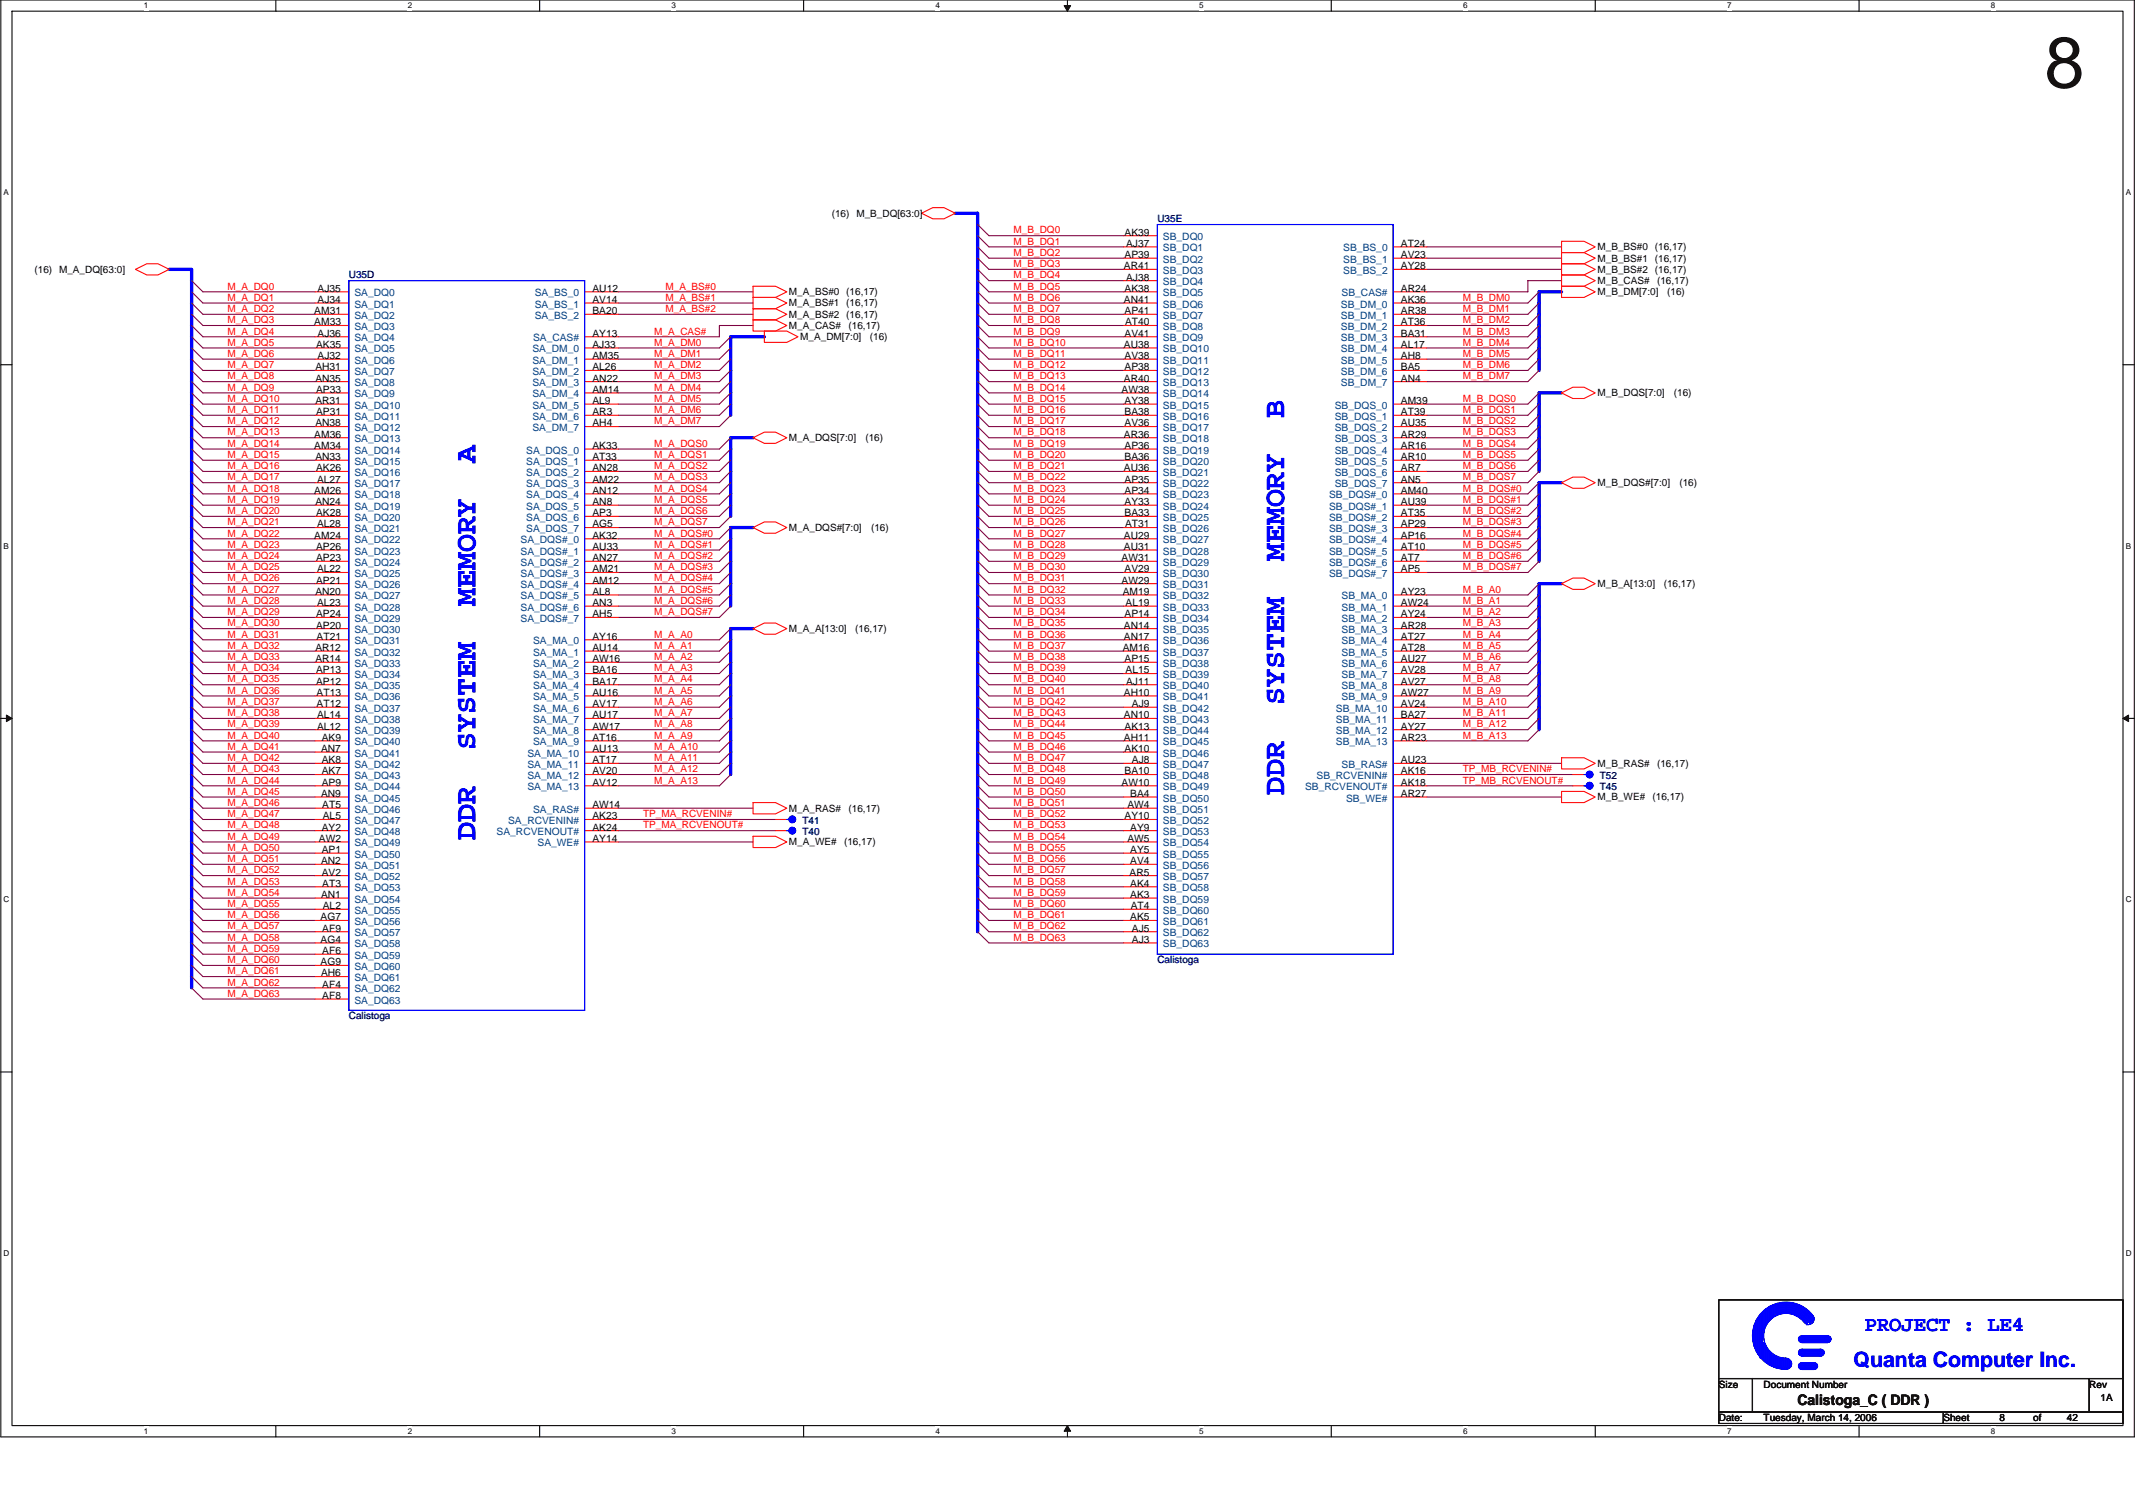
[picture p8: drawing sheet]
<svg xmlns="http://www.w3.org/2000/svg" width="420mm" height="297mm" viewBox="0 0 420 297" stroke-linecap="round" stroke-linejoin="round" font-family="sans-serif">
<defs><g id="words">
<text font-size="14.1" x="402.3" y="17.2">8</text>
<g font-size="5.9" fill="#00f">
<text x="252.7" y="82.2" transform="rotate(-90 252.7 82.2)">B</text>
<text x="93.6" y="91.1" transform="rotate(-90 93.6 91.1)">A</text>
<text x="252.7" y="110.5" transform="rotate(-90 252.7 110.5)">MEMORY</text>
<text x="93.6" y="119.3" transform="rotate(-90 93.6 119.3)">MEMORY</text>
<text x="252.7" y="138.8" transform="rotate(-90 252.7 138.8)">SYSTEM</text>
<text x="93.6" y="147.6" transform="rotate(-90 93.6 147.6)">SYSTEM</text>
<text x="252.7" y="156.4" transform="rotate(-90 252.7 156.4)">DDR</text>
<text x="93.6" y="165.3" transform="rotate(-90 93.6 165.3)">DDR</text>
</g>
<g font-size="4.2" fill="#00f">
<text x="367" y="262">PROJECT : LE4</text>
<text x="364.8" y="269.1">Quanta Computer Inc.</text>
</g>
<text font-size="2.9" x="353.7" y="276.6">Calistoga_C ( DDR )</text>
<g font-size="2">
<text x="163.7" y="42.7">(16) M_B_DQ[63:0]</text>
<text x="221.3" y="46.4">AK39</text>
<text x="6.8" y="53.7">(16) M_A_DQ[63:0]</text>
<text x="221.2" y="53">AR41</text>
<text x="221.3" y="50.8">AP39</text>
<text x="221.6" y="48.6">AJ37</text>
<text x="275.7" y="48.6">AT24</text>
<text x="275.7" y="50.8">AV23</text>
<text x="275.7" y="53">AY28</text>
<text x="314.4" y="49.3">M_B_BS#0 (16,17)</text>
<text x="314.4" y="51.5">M_B_BS#1 (16,17)</text>
<text x="314.4" y="53.7">M_B_BS#2 (16,17)</text>
<text x="62.5" y="57.4">AJ35</text>
<text x="62.5" y="59.6">AJ34</text>
<text x="116.6" y="57.4">AU12</text>
<text x="116.6" y="59.6">AV14</text>
<text x="155.3" y="58.1">M_A_BS#0 (16,17)</text>
<text x="221.2" y="59.6">AN41</text>
<text x="221.3" y="57.4">AK38</text>
<text x="221.6" y="55.2">AJ38</text>
<text x="275.7" y="59.6">AK36</text>
<text x="275.7" y="57.4">AR24</text>
<text x="314.4" y="55.9">M_B_CAS#</text>
<text x="314.4" y="58.1">M_B_DM[7:0]</text>
<text x="326.1" y="55.9">(16,17)</text>
<text x="328.1" y="58.1">(16)</text>
<text x="61.9" y="61.8">AM31</text>
<text x="61.9" y="64.1">AM33</text>
<text x="116.6" y="61.8">BA20</text>
<text x="155.3" y="60.3">M_A_BS#1 (16,17)</text>
<text x="155.3" y="62.5">M_A_BS#2 (16,17)</text>
<text x="155.3" y="64.7">M_A_CAS#</text>
<text x="167" y="64.7">(16,17)</text>
<text x="221.3" y="61.8">AP41</text>
<text x="221.4" y="64.1">AT40</text>
<text x="275.7" y="61.8">AR38</text>
<text x="275.7" y="64.1">AT36</text>
<text x="62.2" y="68.5">AK35</text>
<text x="62.5" y="66.3">AJ36</text>
<text x="62.5" y="70.7">AJ32</text>
<text x="116.6" y="68.5">AJ33</text>
<text x="116.6" y="70.7">AM35</text>
<text x="116.6" y="66.3">AY13</text>
<text x="157.5" y="67">M_A_DM[7:0]</text>
<text x="171.2" y="67">(16)</text>
<text x="221.2" y="68.5">AU38</text>
<text x="221.3" y="66.3">AV41</text>
<text x="221.3" y="70.7">AV38</text>
<text x="275.7" y="66.3">BA31</text>
<text x="275.7" y="68.5">AL17</text>
<text x="275.7" y="70.7">AH8</text>
<text x="62.1" y="72.9">AH31</text>
<text x="62.1" y="75.1">AN35</text>
<text x="62.2" y="77.3">AP33</text>
<text x="116.6" y="72.9">AL26</text>
<text x="116.6" y="75.1">AN22</text>
<text x="116.6" y="77.3">AM14</text>
<text x="220.7" y="77.3">AW38</text>
<text x="221.2" y="75.1">AR40</text>
<text x="221.3" y="72.9">AP38</text>
<text x="275.7" y="72.9">BA5</text>
<text x="275.7" y="75.1">AN4</text>
<text x="314.4" y="78">M_B_DQS[7:0]</text>
<text x="329.4" y="78">(16)</text>
<text x="62.1" y="79.5">AR31</text>
<text x="62.1" y="83.9">AN38</text>
<text x="62.2" y="81.7">AP31</text>
<text x="116.6" y="79.5">AL9</text>
<text x="116.6" y="81.7">AR3</text>
<text x="116.6" y="83.9">AH4</text>
<text x="221.3" y="79.5">AY38</text>
<text x="221.3" y="81.7">BA38</text>
<text x="221.3" y="83.9">AV36</text>
<text x="275.7" y="79.5">AM39</text>
<text x="275.7" y="81.7">AT39</text>
<text x="275.7" y="83.9">AU35</text>
<text x="61.9" y="86.1">AM36</text>
<text x="61.9" y="88.4">AM34</text>
<text x="116.6" y="88.4">AK33</text>
<text x="155.3" y="86.8">M_A_DQS[7:0]</text>
<text x="170.3" y="86.8">(16)</text>
<text x="221.2" y="86.1">AR36</text>
<text x="221.3" y="88.4">AP36</text>
<text x="275.7" y="86.1">AR29</text>
<text x="275.7" y="88.4">AR16</text>
<text x="62.1" y="90.6">AN33</text>
<text x="62.2" y="92.8">AK26</text>
<text x="62.4" y="95">AL27</text>
<text x="116.6" y="90.6">AT33</text>
<text x="116.6" y="92.8">AN28</text>
<text x="116.6" y="95">AM22</text>
<text x="221.2" y="92.8">AU36</text>
<text x="221.3" y="90.6">BA36</text>
<text x="221.3" y="95">AP35</text>
<text x="275.7" y="90.6">AR10</text>
<text x="275.7" y="92.8">AR7</text>
<text x="275.7" y="95">AN5</text>
<text x="314.4" y="95.7">M_B_DQS#[7:0]</text>
<text x="330.5" y="95.7">(16)</text>
<text x="61.9" y="97.2">AM26</text>
<text x="62.1" y="99.4">AN24</text>
<text x="62.2" y="101.6">AK28</text>
<text x="116.6" y="97.2">AN12</text>
<text x="116.6" y="99.4">AN8</text>
<text x="116.6" y="101.6">AP3</text>
<text x="221.3" y="97.2">AP34</text>
<text x="221.3" y="99.4">AY33</text>
<text x="221.3" y="101.6">BA33</text>
<text x="275.7" y="97.2">AM40</text>
<text x="275.7" y="99.4">AU39</text>
<text x="275.7" y="101.6">AT35</text>
<text x="61.9" y="106">AM24</text>
<text x="62.4" y="103.8">AL28</text>
<text x="116.6" y="106">AK32</text>
<text x="116.6" y="103.8">AG5</text>
<text x="155.3" y="104.5">M_A_DQS#[7:0]</text>
<text x="171.4" y="104.5">(16)</text>
<text x="221.2" y="106">AU29</text>
<text x="221.4" y="103.8">AT31</text>
<text x="275.7" y="103.8">AP29</text>
<text x="275.7" y="106">AP16</text>
<text x="62.2" y="108.2">AP26</text>
<text x="62.2" y="110.5">AP23</text>
<text x="62.4" y="112.7">AL22</text>
<text x="116.6" y="108.2">AU33</text>
<text x="116.6" y="110.5">AN27</text>
<text x="116.6" y="112.7">AM21</text>
<text x="220.7" y="110.5">AW31</text>
<text x="221.2" y="108.2">AU31</text>
<text x="221.3" y="112.7">AV29</text>
<text x="275.7" y="108.2">AT10</text>
<text x="275.7" y="110.5">AT7</text>
<text x="275.7" y="112.7">AP5</text>
<text x="62.1" y="117.1">AN20</text>
<text x="62.2" y="114.9">AP21</text>
<text x="62.4" y="119.3">AL23</text>
<text x="116.6" y="114.9">AM12</text>
<text x="116.6" y="117.1">AL8</text>
<text x="116.6" y="119.3">AN3</text>
<text x="220.7" y="114.9">AW29</text>
<text x="221" y="117.1">AM19</text>
<text x="221.5" y="119.3">AL19</text>
<text x="275.7" y="117.1">AY23</text>
<text x="275.7" y="119.3">AW24</text>
<text x="314.4" y="115.6">M_B_A[13:0]</text>
<text x="327.4" y="115.6">(16,17)</text>
<text x="62.2" y="121.5">AP24</text>
<text x="62.2" y="123.7">AP20</text>
<text x="62.3" y="125.9">AT21</text>
<text x="116.6" y="121.5">AH5</text>
<text x="116.6" y="125.9">AY16</text>
<text x="155.3" y="124.4">M_A_A[13:0]</text>
<text x="168.3" y="124.4">(16,17)</text>
<text x="221.2" y="123.7">AN14</text>
<text x="221.2" y="125.9">AN17</text>
<text x="221.3" y="121.5">AP14</text>
<text x="275.7" y="121.5">AY24</text>
<text x="275.7" y="123.7">AR28</text>
<text x="275.7" y="125.9">AT27</text>
<text x="62.1" y="128.1">AR12</text>
<text x="62.1" y="130.3">AR14</text>
<text x="116.6" y="128.1">AU14</text>
<text x="116.6" y="130.3">AW16</text>
<text x="221" y="128.1">AM16</text>
<text x="221.3" y="130.3">AP15</text>
<text x="275.7" y="128.1">AT28</text>
<text x="275.7" y="130.3">AU27</text>
<text x="62.2" y="132.6">AP13</text>
<text x="62.2" y="134.8">AP12</text>
<text x="62.3" y="137">AT13</text>
<text x="116.6" y="132.6">BA16</text>
<text x="116.6" y="134.8">BA17</text>
<text x="116.6" y="137">AU16</text>
<text x="221.2" y="137">AH10</text>
<text x="221.5" y="132.6">AL15</text>
<text x="221.6" y="134.8">AJ11</text>
<text x="275.7" y="132.6">AV28</text>
<text x="275.7" y="134.8">AV27</text>
<text x="275.7" y="137">AW27</text>
<text x="62.3" y="139.2">AT12</text>
<text x="62.4" y="141.4">AL14</text>
<text x="62.4" y="143.6">AL12</text>
<text x="116.6" y="139.2">AV17</text>
<text x="116.6" y="141.4">AU17</text>
<text x="116.6" y="143.6">AW17</text>
<text x="221.2" y="141.4">AN10</text>
<text x="221.3" y="143.6">AK13</text>
<text x="222.7" y="139.2">AJ9</text>
<text x="275.7" y="139.2">AV24</text>
<text x="275.7" y="141.4">BA27</text>
<text x="275.7" y="143.6">AY27</text>
<text x="63.2" y="148">AN7</text>
<text x="63.3" y="145.8">AK9</text>
<text x="116.6" y="148">AU13</text>
<text x="116.6" y="145.8">AT16</text>
<text x="221.2" y="145.8">AH11</text>
<text x="221.3" y="148">AK10</text>
<text x="275.7" y="145.8">AR23</text>
<text x="63.3" y="150.2">AK8</text>
<text x="63.3" y="152.4">AK7</text>
<text x="63.3" y="154.7">AP9</text>
<text x="116.6" y="150.2">AT17</text>
<text x="116.6" y="152.4">AV20</text>
<text x="116.6" y="154.7">AV12</text>
<text x="220.7" y="154.7">AW10</text>
<text x="221.3" y="152.4">BA10</text>
<text x="222.7" y="150.2">AJ8</text>
<text x="275.7" y="150.2">AU23</text>
<text x="275.7" y="152.4">AK16</text>
<text x="275.7" y="154.7">AK18</text>
<text x="314.4" y="150.9">M_B_RAS#</text>
<text x="326.1" y="150.9">(16,17)</text>
<text x="63.2" y="156.9">AN9</text>
<text x="63.4" y="159.1">AT5</text>
<text x="63.5" y="161.3">AL5</text>
<text x="116.6" y="161.3">AK23</text>
<text x="116.6" y="159.1">AW14</text>
<text x="155.3" y="159.8">M_A_RAS#</text>
<text x="167" y="159.8">(16,17)</text>
<text x="221.3" y="161.3">AY10</text>
<text x="221.9" y="159.1">AW4</text>
<text x="222.4" y="156.9">BA4</text>
<text x="275.7" y="156.9">AR27</text>
<text x="314.4" y="157.6">M_B_WE#</text>
<text x="325.2" y="157.6">(16,17)</text>
<text x="62.7" y="165.7">AW2</text>
<text x="63.3" y="163.5">AY2</text>
<text x="63.3" y="167.9">AP1</text>
<text x="116.6" y="165.7">AY14</text>
<text x="116.6" y="163.5">AK24</text>
<text x="155.3" y="166.4">M_A_WE#</text>
<text x="166.1" y="166.4">(16,17)</text>
<text x="221.9" y="165.7">AW5</text>
<text x="222.4" y="163.5">AY9</text>
<text x="222.4" y="167.9">AY5</text>
<text x="63.2" y="170.1">AN2</text>
<text x="63.3" y="172.3">AV2</text>
<text x="222.3" y="172.3">AR5</text>
<text x="222.4" y="170.1">AV4</text>
<text x="63.2" y="176.8">AN1</text>
<text x="63.4" y="174.5">AT3</text>
<text x="63.5" y="179">AL2</text>
<text x="222.4" y="174.5">AK4</text>
<text x="222.4" y="176.8">AK3</text>
<text x="222.5" y="179">AT4</text>
<text x="63.1" y="181.2">AG7</text>
<text x="63.1" y="185.6">AG4</text>
<text x="63.4" y="183.4">AF9</text>
<text x="222.4" y="181.2">AK5</text>
<text x="222.7" y="183.4">AJ5</text>
<text x="222.7" y="185.6">AJ3</text>
<text x="63.1" y="190">AG9</text>
<text x="63.4" y="187.8">AF6</text>
<text x="63.2" y="192.2">AH6</text>
<text x="63.4" y="194.4">AF4</text>
<text x="63.4" y="196.6">AF8</text>
<text x="338.3" y="273.1">Size</text>
<text x="347.1" y="273.1">Document Number</text>
<text x="411.2" y="273.1">Rev</text>
<text x="413.4" y="275.8">1A</text>
<text x="338.3" y="279.8">Date:</text>
<text x="347.1" y="279.8">Tuesday, March 14, 2006</text>
<text x="382.4" y="279.8">Sheet</text>
<text x="393.5" y="279.8">8</text>
<text x="400.1" y="279.8">of</text>
<text x="406.7" y="279.8">42</text>
</g>
<g font-size="2" fill="#f00">
<text x="199.5" y="46">M_B_DQ0</text>
<text x="199.5" y="48.2">M_B_DQ1</text>
<text x="199.5" y="50.4">M_B_DQ2</text>
<text x="199.5" y="52.6">M_B_DQ3</text>
<text x="44.8" y="59.2">M_A_DQ1</text>
<text x="44.8" y="57">M_A_DQ0</text>
<text x="131" y="57">M_A_BS#0</text>
<text x="131" y="59.2">M_A_BS#1</text>
<text x="199.5" y="54.8">M_B_DQ4</text>
<text x="199.5" y="57">M_B_DQ5</text>
<text x="199.5" y="59.2">M_B_DQ6</text>
<text x="287.9" y="59.2">M_B_DM0</text>
<text x="44.8" y="61.4">M_A_DQ2</text>
<text x="44.8" y="63.6">M_A_DQ3</text>
<text x="44.8" y="65.8">M_A_DQ4</text>
<text x="128.8" y="65.8">M_A_CAS#</text>
<text x="131" y="61.4">M_A_BS#2</text>
<text x="199.5" y="61.4">M_B_DQ7</text>
<text x="199.5" y="63.6">M_B_DQ8</text>
<text x="199.5" y="65.8">M_B_DQ9</text>
<text x="287.9" y="61.4">M_B_DM1</text>
<text x="287.9" y="63.6">M_B_DM2</text>
<text x="287.9" y="65.8">M_B_DM3</text>
<text x="44.8" y="68.1">M_A_DQ5</text>
<text x="44.8" y="70.3">M_A_DQ6</text>
<text x="128.8" y="68.1">M_A_DM0</text>
<text x="128.8" y="70.3">M_A_DM1</text>
<text x="199.5" y="68.1">M_B_DQ10</text>
<text x="199.5" y="70.3">M_B_DQ11</text>
<text x="287.9" y="68.1">M_B_DM4</text>
<text x="287.9" y="70.3">M_B_DM5</text>
<text x="44.8" y="72.5">M_A_DQ7</text>
<text x="44.8" y="74.7">M_A_DQ8</text>
<text x="44.8" y="76.9">M_A_DQ9</text>
<text x="128.8" y="72.5">M_A_DM2</text>
<text x="128.8" y="74.7">M_A_DM3</text>
<text x="128.8" y="76.9">M_A_DM4</text>
<text x="199.5" y="72.5">M_B_DQ12</text>
<text x="199.5" y="74.7">M_B_DQ13</text>
<text x="199.5" y="76.9">M_B_DQ14</text>
<text x="287.9" y="72.5">M_B_DM6</text>
<text x="287.9" y="74.7">M_B_DM7</text>
<text x="44.8" y="79.1">M_A_DQ10</text>
<text x="44.8" y="81.3">M_A_DQ11</text>
<text x="44.8" y="83.5">M_A_DQ12</text>
<text x="128.8" y="79.1">M_A_DM5</text>
<text x="128.8" y="81.3">M_A_DM6</text>
<text x="128.8" y="83.5">M_A_DM7</text>
<text x="199.5" y="79.1">M_B_DQ15</text>
<text x="199.5" y="81.3">M_B_DQ16</text>
<text x="199.5" y="83.5">M_B_DQ17</text>
<text x="287.9" y="81.3">M_B_DQS1</text>
<text x="287.9" y="83.5">M_B_DQS2</text>
<text x="287.9" y="79.1">M_B_DQS0</text>
<text x="44.8" y="85.7">M_A_DQ13</text>
<text x="44.8" y="87.9">M_A_DQ14</text>
<text x="128.8" y="87.9">M_A_DQS0</text>
<text x="199.5" y="85.7">M_B_DQ18</text>
<text x="199.5" y="87.9">M_B_DQ19</text>
<text x="287.9" y="85.7">M_B_DQS3</text>
<text x="287.9" y="87.9">M_B_DQS4</text>
<text x="44.8" y="90.1">M_A_DQ15</text>
<text x="44.8" y="92.4">M_A_DQ16</text>
<text x="44.8" y="94.6">M_A_DQ17</text>
<text x="128.8" y="92.4">M_A_DQS2</text>
<text x="128.8" y="90.1">M_A_DQS1</text>
<text x="128.8" y="94.6">M_A_DQS3</text>
<text x="199.5" y="90.1">M_B_DQ20</text>
<text x="199.5" y="92.4">M_B_DQ21</text>
<text x="199.5" y="94.6">M_B_DQ22</text>
<text x="287.9" y="90.1">M_B_DQS5</text>
<text x="287.9" y="92.4">M_B_DQS6</text>
<text x="287.9" y="94.6">M_B_DQS7</text>
<text x="44.8" y="96.8">M_A_DQ18</text>
<text x="44.8" y="99">M_A_DQ19</text>
<text x="44.8" y="101.2">M_A_DQ20</text>
<text x="128.8" y="96.8">M_A_DQS4</text>
<text x="128.8" y="99">M_A_DQS5</text>
<text x="128.8" y="101.2">M_A_DQS6</text>
<text x="199.5" y="96.8">M_B_DQ23</text>
<text x="199.5" y="99">M_B_DQ24</text>
<text x="199.5" y="101.2">M_B_DQ25</text>
<text x="287.9" y="101.2">M_B_DQS#2</text>
<text x="287.9" y="99">M_B_DQS#1</text>
<text x="287.9" y="96.8">M_B_DQS#0</text>
<text x="44.8" y="103.4">M_A_DQ21</text>
<text x="44.8" y="105.6">M_A_DQ22</text>
<text x="44.8" y="107.8">M_A_DQ23</text>
<text x="128.8" y="103.4">M_A_DQS7</text>
<text x="128.8" y="105.6">M_A_DQS#0</text>
<text x="128.8" y="107.8">M_A_DQS#1</text>
<text x="199.5" y="103.4">M_B_DQ26</text>
<text x="199.5" y="105.6">M_B_DQ27</text>
<text x="199.5" y="107.8">M_B_DQ28</text>
<text x="287.9" y="103.4">M_B_DQS#3</text>
<text x="287.9" y="105.6">M_B_DQS#4</text>
<text x="287.9" y="107.8">M_B_DQS#5</text>
<text x="44.8" y="110">M_A_DQ24</text>
<text x="44.8" y="112.2">M_A_DQ25</text>
<text x="128.8" y="112.2">M_A_DQS#3</text>
<text x="128.8" y="110">M_A_DQS#2</text>
<text x="199.5" y="110">M_B_DQ29</text>
<text x="199.5" y="112.2">M_B_DQ30</text>
<text x="287.9" y="110">M_B_DQS#6</text>
<text x="287.9" y="112.2">M_B_DQS#7</text>
<text x="44.8" y="114.4">M_A_DQ26</text>
<text x="44.8" y="116.7">M_A_DQ27</text>
<text x="44.8" y="118.9">M_A_DQ28</text>
<text x="128.8" y="116.7">M_A_DQS#5</text>
<text x="128.8" y="114.4">M_A_DQS#4</text>
<text x="128.8" y="118.9">M_A_DQS#6</text>
<text x="199.5" y="114.4">M_B_DQ31</text>
<text x="199.5" y="116.7">M_B_DQ32</text>
<text x="199.5" y="118.9">M_B_DQ33</text>
<text x="287.9" y="116.7">M_B_A0</text>
<text x="287.9" y="118.9">M_B_A1</text>
<text x="44.8" y="121.1">M_A_DQ29</text>
<text x="44.8" y="123.3">M_A_DQ30</text>
<text x="44.8" y="125.5">M_A_DQ31</text>
<text x="128.8" y="121.1">M_A_DQS#7</text>
<text x="128.8" y="125.5">M_A_A0</text>
<text x="199.5" y="121.1">M_B_DQ34</text>
<text x="199.5" y="123.3">M_B_DQ35</text>
<text x="199.5" y="125.5">M_B_DQ36</text>
<text x="287.9" y="121.1">M_B_A2</text>
<text x="287.9" y="123.3">M_B_A3</text>
<text x="287.9" y="125.5">M_B_A4</text>
<text x="44.8" y="127.7">M_A_DQ32</text>
<text x="44.8" y="129.9">M_A_DQ33</text>
<text x="128.8" y="127.7">M_A_A1</text>
<text x="128.8" y="129.9">M_A_A2</text>
<text x="199.5" y="129.9">M_B_DQ38</text>
<text x="199.5" y="127.7">M_B_DQ37</text>
<text x="287.9" y="127.7">M_B_A5</text>
<text x="287.9" y="129.9">M_B_A6</text>
<text x="44.8" y="132.1">M_A_DQ34</text>
<text x="44.8" y="134.3">M_A_DQ35</text>
<text x="44.8" y="136.5">M_A_DQ36</text>
<text x="128.8" y="132.1">M_A_A3</text>
<text x="128.8" y="136.5">M_A_A5</text>
<text x="128.8" y="134.3">M_A_A4</text>
<text x="199.5" y="132.1">M_B_DQ39</text>
<text x="199.5" y="134.3">M_B_DQ40</text>
<text x="199.5" y="136.5">M_B_DQ41</text>
<text x="287.9" y="132.1">M_B_A7</text>
<text x="287.9" y="134.3">M_B_A8</text>
<text x="287.9" y="136.5">M_B_A9</text>
<text x="44.8" y="138.8">M_A_DQ37</text>
<text x="44.8" y="141">M_A_DQ38</text>
<text x="44.8" y="143.2">M_A_DQ39</text>
<text x="128.8" y="141">M_A_A7</text>
<text x="128.8" y="138.8">M_A_A6</text>
<text x="128.8" y="143.2">M_A_A8</text>
<text x="199.5" y="138.8">M_B_DQ42</text>
<text x="199.5" y="141">M_B_DQ43</text>
<text x="199.5" y="143.2">M_B_DQ44</text>
<text x="287.9" y="138.8">M_B_A10</text>
<text x="287.9" y="141">M_B_A11</text>
<text x="287.9" y="143.2">M_B_A12</text>
<text x="44.8" y="145.4">M_A_DQ40</text>
<text x="44.8" y="147.6">M_A_DQ41</text>
<text x="44.8" y="149.8">M_A_DQ42</text>
<text x="128.8" y="147.6">M_A_A10</text>
<text x="128.8" y="149.8">M_A_A11</text>
<text x="128.8" y="145.4">M_A_A9</text>
<text x="199.5" y="145.4">M_B_DQ45</text>
<text x="199.5" y="147.6">M_B_DQ46</text>
<text x="199.5" y="149.8">M_B_DQ47</text>
<text x="287.9" y="145.4">M_B_A13</text>
<text x="44.8" y="152">M_A_DQ43</text>
<text x="44.8" y="154.2">M_A_DQ44</text>
<text x="128.8" y="152">M_A_A12</text>
<text x="128.8" y="154.2">M_A_A13</text>
<text x="199.5" y="152">M_B_DQ48</text>
<text x="199.5" y="154.2">M_B_DQ49</text>
<text x="287.9" y="154.2">TP_MB_RCVENOUT#</text>
<text x="287.9" y="152">TP_MB_RCVENIN#</text>
<text x="44.8" y="156.4">M_A_DQ45</text>
<text x="44.8" y="158.6">M_A_DQ46</text>
<text x="44.8" y="160.9">M_A_DQ47</text>
<text x="126.5" y="160.9">TP_MA_RCVENIN#</text>
<text x="199.5" y="156.4">M_B_DQ50</text>
<text x="199.5" y="158.6">M_B_DQ51</text>
<text x="199.5" y="160.9">M_B_DQ52</text>
<text x="44.8" y="163.1">M_A_DQ48</text>
<text x="44.8" y="165.3">M_A_DQ49</text>
<text x="44.8" y="167.5">M_A_DQ50</text>
<text x="126.5" y="163.1">TP_MA_RCVENOUT#</text>
<text x="199.5" y="163.1">M_B_DQ53</text>
<text x="199.5" y="165.3">M_B_DQ54</text>
<text x="199.5" y="167.5">M_B_DQ55</text>
<text x="44.8" y="169.7">M_A_DQ51</text>
<text x="44.8" y="171.9">M_A_DQ52</text>
<text x="199.5" y="169.7">M_B_DQ56</text>
<text x="199.5" y="171.9">M_B_DQ57</text>
<text x="44.8" y="174.1">M_A_DQ53</text>
<text x="44.8" y="176.3">M_A_DQ54</text>
<text x="44.8" y="178.5">M_A_DQ55</text>
<text x="199.5" y="174.1">M_B_DQ58</text>
<text x="199.5" y="176.3">M_B_DQ59</text>
<text x="199.5" y="178.5">M_B_DQ60</text>
<text x="44.8" y="180.7">M_A_DQ56</text>
<text x="44.8" y="183">M_A_DQ57</text>
<text x="44.8" y="185.2">M_A_DQ58</text>
<text x="199.5" y="180.7">M_B_DQ61</text>
<text x="199.5" y="183">M_B_DQ62</text>
<text x="199.5" y="185.2">M_B_DQ63</text>
<text x="44.8" y="187.4">M_A_DQ59</text>
<text x="44.8" y="189.6">M_A_DQ60</text>
<text x="44.8" y="191.8">M_A_DQ61</text>
<text x="44.8" y="194">M_A_DQ62</text>
<text x="44.8" y="196.2">M_A_DQ63</text>
</g>
<g font-size="2" fill="#000080">
<text x="227.8" y="43.8">U35E</text>
<text x="68.7" y="54.8">U35D</text>
<text x="314.8" y="153.4">T52</text>
<text x="314.8" y="155.6">T45</text>
<text x="157.9" y="162.2">T41</text>
<text x="157.9" y="164.4">T40</text>
<text x="227.8" y="189.6">Calistoga</text>
<text x="68.7" y="200.7">Calistoga</text>
</g>
<g font-size="2" fill="#004080">
<text x="228.9" y="47.3">SB_DQ0</text>
<text x="228.9" y="49.5">SB_DQ1</text>
<text x="228.9" y="51.7">SB_DQ2</text>
<text x="228.9" y="53.9">SB_DQ3</text>
<text x="264.4" y="49.5">SB_BS_0</text>
<text x="264.4" y="51.7">SB_BS_1</text>
<text x="264.4" y="53.9">SB_BS_2</text>
<text x="69.8" y="58.3">SA_DQ0</text>
<text x="105.3" y="58.3">SA_BS_0</text>
<text x="228.9" y="56.1">SB_DQ4</text>
<text x="228.9" y="58.3">SB_DQ5</text>
<text x="264" y="58.3">SB_CAS#</text>
<text x="69.8" y="60.5">SA_DQ1</text>
<text x="69.8" y="62.8">SA_DQ2</text>
<text x="69.8" y="65">SA_DQ3</text>
<text x="105.3" y="60.5">SA_BS_1</text>
<text x="105.3" y="62.8">SA_BS_2</text>
<text x="228.9" y="60.5">SB_DQ6</text>
<text x="228.9" y="62.8">SB_DQ7</text>
<text x="228.9" y="65">SB_DQ8</text>
<text x="263.9" y="60.5">SB_DM_0</text>
<text x="263.9" y="62.8">SB_DM_1</text>
<text x="263.9" y="65">SB_DM_2</text>
<text x="69.8" y="67.2">SA_DQ4</text>
<text x="69.8" y="69.4">SA_DQ5</text>
<text x="69.8" y="71.6">SA_DQ6</text>
<text x="104.8" y="69.4">SA_DM_0</text>
<text x="104.8" y="71.6">SA_DM_1</text>
<text x="104.9" y="67.2">SA_CAS#</text>
<text x="228.9" y="67.2">SB_DQ9</text>
<text x="228.9" y="69.4">SB_DQ10</text>
<text x="228.9" y="71.6">SB_DQ11</text>
<text x="263.9" y="67.2">SB_DM_3</text>
<text x="263.9" y="69.4">SB_DM_4</text>
<text x="263.9" y="71.6">SB_DM_5</text>
<text x="69.8" y="73.8">SA_DQ7</text>
<text x="69.8" y="76">SA_DQ8</text>
<text x="104.8" y="73.8">SA_DM_2</text>
<text x="104.8" y="76">SA_DM_3</text>
<text x="228.9" y="73.8">SB_DQ12</text>
<text x="228.9" y="76">SB_DQ13</text>
<text x="263.9" y="73.8">SB_DM_6</text>
<text x="263.9" y="76">SB_DM_7</text>
<text x="69.8" y="78.2">SA_DQ9</text>
<text x="69.8" y="80.4">SA_DQ10</text>
<text x="69.8" y="82.6">SA_DQ11</text>
<text x="104.8" y="78.2">SA_DM_4</text>
<text x="104.8" y="80.4">SA_DM_5</text>
<text x="104.8" y="82.6">SA_DM_6</text>
<text x="228.9" y="78.2">SB_DQ14</text>
<text x="228.9" y="80.4">SB_DQ15</text>
<text x="228.9" y="82.6">SB_DQ16</text>
<text x="262.7" y="80.4">SB_DQS_0</text>
<text x="262.7" y="82.6">SB_DQS_1</text>
<text x="69.8" y="84.9">SA_DQ12</text>
<text x="69.8" y="87.1">SA_DQ13</text>
<text x="69.8" y="89.3">SA_DQ14</text>
<text x="103.6" y="89.3">SA_DQS_0</text>
<text x="104.8" y="84.9">SA_DM_7</text>
<text x="228.9" y="84.9">SB_DQ17</text>
<text x="228.9" y="87.1">SB_DQ18</text>
<text x="228.9" y="89.3">SB_DQ19</text>
<text x="262.7" y="84.9">SB_DQS_2</text>
<text x="262.7" y="87.1">SB_DQS_3</text>
<text x="262.7" y="89.3">SB_DQS_4</text>
<text x="69.8" y="91.5">SA_DQ15</text>
<text x="69.8" y="93.7">SA_DQ16</text>
<text x="69.8" y="95.9">SA_DQ17</text>
<text x="103.6" y="91.5">SA_DQS_1</text>
<text x="103.6" y="93.7">SA_DQS_2</text>
<text x="103.6" y="95.9">SA_DQS_3</text>
<text x="228.9" y="91.5">SB_DQ20</text>
<text x="228.9" y="93.7">SB_DQ21</text>
<text x="228.9" y="95.9">SB_DQ22</text>
<text x="262.7" y="91.5">SB_DQS_5</text>
<text x="262.7" y="93.7">SB_DQS_6</text>
<text x="262.7" y="95.9">SB_DQS_7</text>
<text x="69.8" y="98.1">SA_DQ18</text>
<text x="69.8" y="100.3">SA_DQ19</text>
<text x="103.6" y="98.1">SA_DQS_4</text>
<text x="103.6" y="100.3">SA_DQS_5</text>
<text x="228.9" y="98.1">SB_DQ23</text>
<text x="228.9" y="100.3">SB_DQ24</text>
<text x="261.5" y="98.1">SB_DQS#_0</text>
<text x="261.5" y="100.3">SB_DQS#_1</text>
<text x="69.8" y="102.5">SA_DQ20</text>
<text x="69.8" y="104.7">SA_DQ21</text>
<text x="69.8" y="107">SA_DQ22</text>
<text x="102.4" y="107">SA_DQS#_0</text>
<text x="103.6" y="102.5">SA_DQS_6</text>
<text x="103.6" y="104.7">SA_DQS_7</text>
<text x="228.9" y="102.5">SB_DQ25</text>
<text x="228.9" y="104.7">SB_DQ26</text>
<text x="228.9" y="107">SB_DQ27</text>
<text x="261.5" y="102.5">SB_DQS#_2</text>
<text x="261.5" y="104.7">SB_DQS#_3</text>
<text x="261.5" y="107">SB_DQS#_4</text>
<text x="69.8" y="109.2">SA_DQ23</text>
<text x="69.8" y="111.4">SA_DQ24</text>
<text x="69.8" y="113.6">SA_DQ25</text>
<text x="102.4" y="109.2">SA_DQS#_1</text>
<text x="102.4" y="111.4">SA_DQS#_2</text>
<text x="102.4" y="113.6">SA_DQS#_3</text>
<text x="228.9" y="109.2">SB_DQ28</text>
<text x="228.9" y="111.4">SB_DQ29</text>
<text x="228.9" y="113.6">SB_DQ30</text>
<text x="261.5" y="109.2">SB_DQS#_5</text>
<text x="261.5" y="111.4">SB_DQS#_6</text>
<text x="261.5" y="113.6">SB_DQS#_7</text>
<text x="69.8" y="115.8">SA_DQ26</text>
<text x="69.8" y="118">SA_DQ27</text>
<text x="102.4" y="115.8">SA_DQS#_4</text>
<text x="102.4" y="118">SA_DQS#_5</text>
<text x="228.9" y="115.8">SB_DQ31</text>
<text x="228.9" y="118">SB_DQ32</text>
<text x="264" y="118">SB_MA_0</text>
<text x="69.8" y="120.2">SA_DQ28</text>
<text x="69.8" y="122.4">SA_DQ29</text>
<text x="69.8" y="124.6">SA_DQ30</text>
<text x="102.4" y="120.2">SA_DQS#_6</text>
<text x="102.4" y="122.4">SA_DQS#_7</text>
<text x="228.9" y="120.2">SB_DQ33</text>
<text x="228.9" y="122.4">SB_DQ34</text>
<text x="228.9" y="124.6">SB_DQ35</text>
<text x="264" y="120.2">SB_MA_1</text>
<text x="264" y="122.4">SB_MA_2</text>
<text x="264" y="124.6">SB_MA_3</text>
<text x="69.8" y="126.8">SA_DQ31</text>
<text x="69.8" y="129.1">SA_DQ32</text>
<text x="69.8" y="131.3">SA_DQ33</text>
<text x="104.9" y="126.8">SA_MA_0</text>
<text x="104.9" y="129.1">SA_MA_1</text>
<text x="104.9" y="131.3">SA_MA_2</text>
<text x="228.9" y="126.8">SB_DQ36</text>
<text x="228.9" y="129.1">SB_DQ37</text>
<text x="228.9" y="131.3">SB_DQ38</text>
<text x="264" y="126.8">SB_MA_4</text>
<text x="264" y="129.1">SB_MA_5</text>
<text x="264" y="131.3">SB_MA_6</text>
<text x="69.8" y="133.5">SA_DQ34</text>
<text x="69.8" y="135.7">SA_DQ35</text>
<text x="69.8" y="137.9">SA_DQ36</text>
<text x="104.9" y="133.5">SA_MA_3</text>
<text x="104.9" y="135.7">SA_MA_4</text>
<text x="104.9" y="137.9">SA_MA_5</text>
<text x="228.9" y="133.5">SB_DQ39</text>
<text x="228.9" y="135.7">SB_DQ40</text>
<text x="228.9" y="137.9">SB_DQ41</text>
<text x="264" y="133.5">SB_MA_7</text>
<text x="264" y="135.7">SB_MA_8</text>
<text x="264" y="137.9">SB_MA_9</text>
<text x="69.8" y="140.1">SA_DQ37</text>
<text x="69.8" y="142.3">SA_DQ38</text>
<text x="104.9" y="140.1">SA_MA_6</text>
<text x="104.9" y="142.3">SA_MA_7</text>
<text x="228.9" y="140.1">SB_DQ42</text>
<text x="228.9" y="142.3">SB_DQ43</text>
<text x="262.9" y="140.1">SB_MA_10</text>
<text x="262.9" y="142.3">SB_MA_11</text>
<text x="69.8" y="144.5">SA_DQ39</text>
<text x="69.8" y="146.7">SA_DQ40</text>
<text x="69.8" y="148.9">SA_DQ41</text>
<text x="103.8" y="148.9">SA_MA_10</text>
<text x="104.9" y="144.5">SA_MA_8</text>
<text x="104.9" y="146.7">SA_MA_9</text>
<text x="228.9" y="144.5">SB_DQ44</text>
<text x="228.9" y="146.7">SB_DQ45</text>
<text x="228.9" y="148.9">SB_DQ46</text>
<text x="262.9" y="144.5">SB_MA_12</text>
<text x="262.9" y="146.7">SB_MA_13</text>
<text x="69.8" y="151.2">SA_DQ42</text>
<text x="69.8" y="153.4">SA_DQ43</text>
<text x="69.8" y="155.6">SA_DQ44</text>
<text x="103.8" y="151.2">SA_MA_11</text>
<text x="103.8" y="153.4">SA_MA_12</text>
<text x="103.8" y="155.6">SA_MA_13</text>
<text x="228.9" y="151.2">SB_DQ47</text>
<text x="228.9" y="153.4">SB_DQ48</text>
<text x="228.9" y="155.6">SB_DQ49</text>
<text x="256.8" y="155.6">SB_RCVENOUT#</text>
<text x="259.1" y="153.4">SB_RCVENIN#</text>
<text x="264" y="151.2">SB_RAS#</text>
<text x="69.8" y="157.8">SA_DQ45</text>
<text x="69.8" y="160">SA_DQ46</text>
<text x="104.9" y="160">SA_RAS#</text>
<text x="228.9" y="157.8">SB_DQ50</text>
<text x="228.9" y="160">SB_DQ51</text>
<text x="264.9" y="157.8">SB_WE#</text>
<text x="69.8" y="162.2">SA_DQ47</text>
<text x="69.8" y="164.4">SA_DQ48</text>
<text x="69.8" y="166.6">SA_DQ49</text>
<text x="97.7" y="164.4">SA_RCVENOUT#</text>
<text x="100" y="162.2">SA_RCVENIN#</text>
<text x="105.8" y="166.6">SA_WE#</text>
<text x="228.9" y="162.2">SB_DQ52</text>
<text x="228.9" y="164.4">SB_DQ53</text>
<text x="228.9" y="166.6">SB_DQ54</text>
<text x="69.8" y="168.8">SA_DQ50</text>
<text x="69.8" y="171">SA_DQ51</text>
<text x="69.8" y="173.2">SA_DQ52</text>
<text x="228.9" y="168.8">SB_DQ55</text>
<text x="228.9" y="171">SB_DQ56</text>
<text x="228.9" y="173.2">SB_DQ57</text>
<text x="69.8" y="175.5">SA_DQ53</text>
<text x="69.8" y="177.7">SA_DQ54</text>
<text x="69.8" y="179.9">SA_DQ55</text>
<text x="228.9" y="175.5">SB_DQ58</text>
<text x="228.9" y="177.7">SB_DQ59</text>
<text x="228.9" y="179.9">SB_DQ60</text>
<text x="69.8" y="182.1">SA_DQ56</text>
<text x="69.8" y="184.3">SA_DQ57</text>
<text x="228.9" y="182.1">SB_DQ61</text>
<text x="228.9" y="184.3">SB_DQ62</text>
<text x="69.8" y="186.5">SA_DQ58</text>
<text x="69.8" y="188.7">SA_DQ59</text>
<text x="69.8" y="190.9">SA_DQ60</text>
<text x="228.9" y="186.5">SB_DQ63</text>
<text x="69.8" y="193.1">SA_DQ61</text>
<text x="69.8" y="195.3">SA_DQ62</text>
<text x="69.8" y="197.5">SA_DQ63</text>
</g>
<g font-size="1.6">
<text x="28.3" y="1.7">1</text>
<text x="80.2" y="1.7">2</text>
<text x="132.2" y="1.7">3</text>
<text x="184.1" y="1.7">4</text>
<text x="236" y="1.7">5</text>
<text x="287.9" y="1.7">6</text>
<text x="339.9" y="1.7">7</text>
<text x="391.8" y="1.7">8</text>
<text x=".7" y="38.4">A</text>
<text x="418.3" y="38.4">A</text>
<text x=".7" y="108">B</text>
<text x="418.3" y="108">B</text>
<text x=".7" y="177.7">C</text>
<text x="418.3" y="177.7">C</text>
<text x=".7" y="247.2">D</text>
<text x="418.3" y="247.2">D</text>
<text x="28.3" y="282.3">1</text>
<text x="80.2" y="282.3">2</text>
<text x="132.2" y="282.3">3</text>
<text x="184.1" y="282.3">4</text>
<text x="236" y="282.3">5</text>
<text x="287.9" y="282.3">6</text>
<text x="339.9" y="282.3">7</text>
<text x="391.8" y="282.3">8</text>
</g>
</g></defs>
<path d="M.2 0h419.8v282.9h-419.8zM2.4 2.2h415.4v278.4h-415.4z" fill="none" stroke="#000" stroke-width=".21"/>
<g fill="#fff">
<path d="M28.3 .2h.9v1.8h-.9z"/>
<path d="M28.3 280.8h.9v1.8h-.9z"/>
</g>
<path d="M54.3 0v2.2M54.3 280.6v2.2" fill="none" stroke="#000" stroke-width=".21"/>
<g fill="#fff">
<path d="M80.2 .2h.9v1.8h-.9z"/>
<path d="M80.2 280.8h.9v1.8h-.9z"/>
</g>
<path d="M106.2 0v2.2M106.2 280.6v2.2" fill="none" stroke="#000" stroke-width=".21"/>
<g fill="#fff">
<path d="M132.2 .2h.8v1.8h-.8z"/>
<path d="M132.2 280.8h.8v1.8h-.8z"/>
</g>
<path d="M158.1 0v2.2M158.1 280.6v2.2" fill="none" stroke="#000" stroke-width=".21"/>
<g fill="#fff">
<path d="M184.1 .2h.9v1.8h-.9z"/>
<path d="M184.1 280.8h.9v1.8h-.9z"/>
</g>
<path d="M210.1 0v2.2M210.1 280.6v2.2" fill="none" stroke="#000" stroke-width=".21"/>
<path d="M209.4 1.1h1.3l-.6 1.1zM210.1 280.6l.6 1.1h-1.3z" fill="#000" stroke="#000" stroke-width=".2"/>
<g fill="#fff">
<path d="M236 .2h.9v1.8h-.9z"/>
<path d="M236 280.8h.9v1.8h-.9z"/>
</g>
<path d="M262 0v2.2M262 280.6v2.2" fill="none" stroke="#000" stroke-width=".21"/>
<g fill="#fff">
<path d="M287.9 .2h.9v1.8h-.9z"/>
<path d="M287.9 280.8h.9v1.8h-.9z"/>
</g>
<path d="M313.9 0v2.2M313.9 280.6v2.2" fill="none" stroke="#000" stroke-width=".21"/>
<g fill="#fff">
<path d="M339.9 .2h.9v1.8h-.9z"/>
<path d="M339.9 280.8h.9v1.8h-.9z"/>
</g>
<path d="M365.9 0v2.2M365.9 280.6v2.2" fill="none" stroke="#000" stroke-width=".21"/>
<g fill="#fff">
<path d="M391.8 .2h.9v1.8h-.9z"/>
<path d="M391.8 280.8h.9v1.8h-.9z"/>
<path d="M.7 37h1.1v1.8h-1.1z"/>
<path d="M418.3 37h1.1v1.8h-1.1z"/>
<path d="M.7 106.6h1.1v1.8h-1.1z"/>
<path d="M418.3 106.6h1.1v1.8h-1.1z"/>
</g>
<path d="M.2 71.8h2.2M417.8 71.8h2.2" fill="none" stroke="#000" stroke-width=".21"/>
<g fill="#fff">
<path d="M.7 176.2h1.2v1.8h-1.2z"/>
<path d="M418.3 176.2h1.2v1.8h-1.2z"/>
</g>
<path d="M.2 141.4h2.2M417.8 141.4h2.2" fill="none" stroke="#000" stroke-width=".21"/>
<path d="M1.3 140.8l1.1 .6-1.1 .6zM417.8 141.4l1.1-.6v1.2z" fill="#000" stroke="#000" stroke-width=".2"/>
<g fill="#fff">
<path d="M.7 245.8h1.2v1.8h-1.2z"/>
<path d="M418.3 245.8h1.2v1.8h-1.2z"/>
</g>
<path d="M.2 211h2.2M417.8 211h2.2M338.3 255.9h79.5v15.5h-79.5zM338.3 271.4h6.6v6.6h-6.6zM338.3 278h44.1v2.2h-44.1zM344.9 271.4h66.3v6.6h-66.3zM382.4 278h35.4v2.2h-35.4zM411.2 271.4h6.6v6.6h-6.6z" fill="none" stroke="#000" stroke-width=".21"/>
<path d="M33.3 53h4.4v141.5M188 42h4.4v141.4M307.3 57.4h-4.4v15.5M150.4 66.3h-6.6v15.4M307.3 77.3h-4.4v15.5M148.2 86.2h-4.4v15.4M307.3 95h-4.4v15.5M148.2 103.8h-4.4v15.5M307.3 114.9h-4.4v28.7M148.2 123.7h-4.4v28.8" fill="none" stroke="#00f" stroke-width=".66"/>
<g fill="none" stroke="#800040" stroke-width=".21">
<path d="M37.7 57.4l2.2 2.2h22.1M37.7 59.6l2.2 2.3h22.1M37.7 55.2l2.2 2.2h22.1M121.7 59.6h26.5M121.7 57.4h26.5M192.4 57.4l2.2 2.2h26.5M192.4 59.6l2.2 2.3h26.5M192.4 55.2l2.2 2.2h26.5M192.4 46.4l2.2 2.2h26.5M192.4 48.6l2.2 2.2h26.5M192.4 50.8l2.2 2.2h26.5M192.4 53l2.2 2.2h26.5"/>
<path d="M192.4 44.2l2.2 2.2h26.5M280.8 48.6h26.5M280.8 50.8h26.5M280.8 53h26.5M302.9 57.4l-2.2 2.2h-19.9M302.9 59.6l-2.2 2.3h-19.9M307.3 55.2h-6.6v2.2h-19.9M37.7 61.9l2.2 2.2h22.1M37.7 64.1l2.2 2.2h22.1M37.7 66.3l2.2 2.2h22.1M37.7 68.5l2.2 2.2h22.1M37.7 70.7l2.2 2.2h22.1"/>
<path d="M37.7 72.9l2.2 2.2h22.1M37.7 75.1l2.2 2.2h22.1M37.7 77.3l2.2 2.2h22.1M37.7 79.5l2.2 2.2h22.1M121.7 61.9h26.5M143.8 66.3l-2.2 2.2h-19.9M143.8 68.5l-2.2 2.2h-19.9M143.8 70.7l-2.2 2.2h-19.9M143.8 72.9l-2.2 2.2h-19.9M143.8 75.1l-2.2 2.2h-19.9M143.8 77.3l-2.2 2.2h-19.9M143.8 79.5l-2.2 2.2h-19.9"/>
<path d="M148.2 64.1h-6.6v2.2h-19.9M192.4 61.9l2.2 2.2h26.5M192.4 64.1l2.2 2.2h26.5M192.4 66.3l2.2 2.2h26.5M192.4 68.5l2.2 2.2h26.5M192.4 70.7l2.2 2.2h26.5M192.4 72.9l2.2 2.2h26.5M192.4 75.1l2.2 2.2h26.5M192.4 77.3l2.2 2.2h26.5M192.4 79.5l2.2 2.2h26.5M302.9 61.9l-2.2 2.2h-19.9M302.9 64.1l-2.2 2.2h-19.9"/>
<path d="M302.9 66.3l-2.2 2.2h-19.9M302.9 68.5l-2.2 2.2h-19.9M302.9 70.7l-2.2 2.2h-19.9M302.9 72.9l-2.2 2.2h-19.9M302.9 77.3l-2.2 2.2h-19.9M302.9 79.5l-2.2 2.2h-19.9M37.7 81.7l2.2 2.3h22.1M37.7 84l2.2 2.2h22.1M37.7 86.2l2.2 2.2h22.1M37.7 88.4l2.2 2.2h22.1M37.7 90.6l2.2 2.2h22.1M37.7 92.8l2.2 2.2h22.1"/>
<path d="M37.7 95l2.2 2.2h22.1M37.7 97.2l2.2 2.2h22.1M37.7 99.4l2.2 2.2h22.1M143.8 81.7l-2.2 2.3h-19.9M143.8 86.2l-2.2 2.2h-19.9M143.8 88.4l-2.2 2.2h-19.9M143.8 90.6l-2.2 2.2h-19.9M143.8 92.8l-2.2 2.2h-19.9M143.8 95l-2.2 2.2h-19.9M143.8 97.2l-2.2 2.2h-19.9M143.8 99.4l-2.2 2.2h-19.9M192.4 81.7l2.2 2.3h26.5"/>
<path d="M192.4 84l2.2 2.2h26.5M192.4 86.2l2.2 2.2h26.5M192.4 88.4l2.2 2.2h26.5M192.4 90.6l2.2 2.2h26.5M192.4 92.8l2.2 2.2h26.5M192.4 95l2.2 2.2h26.5M192.4 97.2l2.2 2.2h26.5M192.4 99.4l2.2 2.2h26.5M302.9 81.7l-2.2 2.3h-19.9M302.9 84l-2.2 2.2h-19.9M302.9 86.2l-2.2 2.2h-19.9M302.9 88.4l-2.2 2.2h-19.9"/>
<path d="M302.9 90.6l-2.2 2.2h-19.9M302.9 92.8l-2.2 2.2h-19.9M302.9 95l-2.2 2.2h-19.9M302.9 97.2l-2.2 2.2h-19.9M302.9 99.4l-2.2 2.2h-19.9M37.7 101.6l2.2 2.2h22.1M37.7 103.8l2.2 2.3h22.1M37.7 106.1l2.2 2.2h22.1M37.7 108.3l2.2 2.2h22.1M37.7 110.5l2.2 2.2h22.1M37.7 112.7l2.2 2.2h22.1M37.7 114.9l2.2 2.2h22.1"/>
<path d="M37.7 117.1l2.2 2.2h22.1M37.7 119.3l2.2 2.2h22.1M143.8 101.6l-2.2 2.2h-19.9M143.8 103.8l-2.2 2.3h-19.9M143.8 106.1l-2.2 2.2h-19.9M143.8 108.3l-2.2 2.2h-19.9M143.8 110.5l-2.2 2.2h-19.9M143.8 112.7l-2.2 2.2h-19.9M143.8 114.9l-2.2 2.2h-19.9M143.8 117.1l-2.2 2.2h-19.9M143.8 119.3l-2.2 2.2h-19.9M192.4 101.6l2.2 2.2h26.5"/>
<path d="M192.4 103.8l2.2 2.3h26.5M192.4 106.1l2.2 2.2h26.5M192.4 108.3l2.2 2.2h26.5M192.4 110.5l2.2 2.2h26.5M192.4 112.7l2.2 2.2h26.5M192.4 114.9l2.2 2.2h26.5M192.4 117.1l2.2 2.2h26.5M192.4 119.3l2.2 2.2h26.5M302.9 101.6l-2.2 2.2h-19.9M302.9 103.8l-2.2 2.3h-19.9M302.9 106.1l-2.2 2.2h-19.9M302.9 108.3l-2.2 2.2h-19.9"/>
<path d="M302.9 110.5l-2.2 2.2h-19.9M302.9 114.9l-2.2 2.2h-19.9M302.9 117.1l-2.2 2.2h-19.9M302.9 119.3l-2.2 2.2h-19.9M37.7 121.5l2.2 2.2h22.1M37.7 123.7l2.2 2.2h22.1M37.7 125.9l2.2 2.3h22.1M37.7 128.2l2.2 2.2h22.1M37.7 130.4l2.2 2.2h22.1M37.7 132.6l2.2 2.2h22.1M37.7 134.8l2.2 2.2h22.1M37.7 137l2.2 2.2h22.1"/>
<path d="M37.7 139.2l2.2 2.2h22.1M143.8 123.7l-2.2 2.2h-19.9M143.8 125.9l-2.2 2.3h-19.9M143.8 128.2l-2.2 2.2h-19.9M143.8 130.4l-2.2 2.2h-19.9M143.8 132.6l-2.2 2.2h-19.9M143.8 134.8l-2.2 2.2h-19.9M143.8 137l-2.2 2.2h-19.9M143.8 139.2l-2.2 2.2h-19.9M192.4 121.5l2.2 2.2h26.5M192.4 123.7l2.2 2.2h26.5M192.4 125.9l2.2 2.3h26.5"/>
<path d="M192.4 128.2l2.2 2.2h26.5M192.4 130.4l2.2 2.2h26.5M192.4 132.6l2.2 2.2h26.5M192.4 134.8l2.2 2.2h26.5M192.4 137l2.2 2.2h26.5M192.4 139.2l2.2 2.2h26.5M302.9 121.5l-2.2 2.2h-19.9M302.9 123.7l-2.2 2.2h-19.9M302.9 125.9l-2.2 2.3h-19.9M302.9 128.2l-2.2 2.2h-19.9M302.9 130.4l-2.2 2.2h-19.9M302.9 132.6l-2.2 2.2h-19.9"/>
<path d="M302.9 134.8l-2.2 2.2h-19.9M302.9 137l-2.2 2.2h-19.9M302.9 139.2l-2.2 2.2h-19.9M37.7 141.4l2.2 2.2h22.1M37.7 143.6l2.2 2.2h22.1M37.7 145.8l2.2 2.2h22.1M37.7 148l2.2 2.3h22.1M37.7 150.3l2.2 2.2h22.1M37.7 152.5l2.2 2.2h22.1M37.7 154.7l2.2 2.2h22.1M37.7 156.9l2.2 2.2h22.1M37.7 159.1l2.2 2.2h22.1"/>
<path d="M121.7 159.1h26.5M143.8 141.4l-2.2 2.2h-19.9M143.8 143.6l-2.2 2.2h-19.9M143.8 145.8l-2.2 2.2h-19.9M143.8 148l-2.2 2.3h-19.9M143.8 150.3l-2.2 2.2h-19.9M143.8 152.5l-2.2 2.2h-19.9M192.4 141.4l2.2 2.2h26.5M192.4 143.6l2.2 2.2h26.5M192.4 145.8l2.2 2.2h26.5M192.4 148l2.2 2.3h26.5M192.4 150.3l2.2 2.2h26.5"/>
<path d="M192.4 152.5l2.2 2.2h26.5M192.4 154.7l2.2 2.2h26.5M192.4 156.9l2.2 2.2h26.5M192.4 159.1l2.2 2.2h26.5M280.8 150.3h26.5M280.8 152.5h28.7M280.8 154.7h28.7M280.8 156.9h26.5M302.9 141.4l-2.2 2.2h-19.9M302.9 143.6l-2.2 2.2h-19.9M37.7 161.3l2.2 2.2h22.1M37.7 163.5l2.2 2.2h22.1"/>
<path d="M37.7 165.7l2.2 2.2h22.1M37.7 167.9l2.2 2.2h22.1M37.7 170.1l2.2 2.3h22.1M37.7 172.4l2.2 2.2h22.1M37.7 174.6l2.2 2.2h22.1M37.7 176.8l2.2 2.2h22.1M37.7 179l2.2 2.2h22.1M121.7 161.3h30.9M121.7 163.5h30.9M121.7 165.7h26.5M192.4 161.3l2.2 2.2h26.5M192.4 163.5l2.2 2.2h26.5"/>
<path d="M192.4 165.7l2.2 2.2h26.5M192.4 167.9l2.2 2.2h26.5M192.4 170.1l2.2 2.3h26.5M192.4 172.4l2.2 2.2h26.5M192.4 174.6l2.2 2.2h26.5M192.4 176.8l2.2 2.2h26.5M192.4 179l2.2 2.2h26.5M37.7 181.2l2.2 2.2h22.1M37.7 183.4l2.2 2.2h22.1M37.7 185.6l2.2 2.2h22.1M37.7 187.8l2.2 2.2h22.1M37.7 190l2.2 2.2h22.1"/>
<path d="M37.7 192.2l2.2 2.3h22.1M37.7 194.5l2.2 2.2h22.1M192.4 181.2l2.2 2.2h26.5M192.4 183.4l2.2 2.2h26.5"/>
</g>
<g fill="none" stroke="#f00" stroke-width=".21">
<path d="M26.7 53l2.2-1.1h2.2l2.2 1.1-2.2 1.1h-2.2zM62 57.4h6.7M62 59.6h6.7M115.1 57.4h6.6M115.1 59.6h6.6M148.2 56.3h4.4l2.2 1.1-2.2 1.1h-4.4zM148.2 58.5h4.4l2.2 1.1-2.2 1.2h-4.4zM181.3 42l2.3-1.1h2.2l2.2 1.1-2.2 1.1h-2.2zM221.1 46.4h6.7M221.1 48.6h6.7M221.1 50.8h6.7M221.1 53h6.7"/>
<path d="M221.1 55.2h6.7M221.1 57.4h6.7M221.1 59.6h6.7M274.2 48.6h6.6M274.2 50.8h6.6M274.2 53h6.6M274.2 57.4h6.6M274.2 59.6h6.6M307.3 47.5h4.4l2.2 1.1-2.2 1.1h-4.4zM307.3 49.7h4.4l2.2 1.1-2.2 1.1h-4.4zM307.3 51.9h4.4l2.2 1.1-2.2 1.1h-4.4zM307.3 54.1h4.4l2.2 1.1-2.2 1.1h-4.4z"/>
<path d="M307.3 56.3h4.4l2.2 1.1-2.2 1.1h-4.4zM62 61.9h6.7M62 64.1h6.7M62 66.3h6.7M62 68.5h6.7M62 70.7h6.7M62 72.9h6.7M62 75.1h6.7M62 77.3h6.7M62 79.5h6.7M115.1 61.9h6.6M115.1 66.3h6.6"/>
<path d="M115.1 68.5h6.6M115.1 70.7h6.6M115.1 72.9h6.6M115.1 75.1h6.6M115.1 77.3h6.6M115.1 79.5h6.6M148.2 60.8h4.4l2.2 1.1-2.2 1.1h-4.4zM148.2 63h4.4l2.2 1.1-2.2 1.1h-4.4zM150.4 65.2h4.4l2.2 1.1-2.2 1.1h-4.4zM221.1 61.9h6.7M221.1 64.1h6.7M221.1 66.3h6.7"/>
<path d="M221.1 68.5h6.7M221.1 70.7h6.7M221.1 72.9h6.7M221.1 75.1h6.7M221.1 77.3h6.7M221.1 79.5h6.7M274.2 61.9h6.6M274.2 64.1h6.6M274.2 66.3h6.6M274.2 68.5h6.6M274.2 70.7h6.6M274.2 72.9h6.6"/>
<path d="M274.2 75.1h6.6M274.2 79.5h6.6M307.3 77.3l2.2-1.1h2.2l2.2 1.1-2.2 1.1h-2.2zM62 81.7h6.7M62 84h6.7M62 86.2h6.7M62 88.4h6.7M62 90.6h6.7M62 92.8h6.7M62 95h6.7M62 97.2h6.7M62 99.4h6.7"/>
<path d="M115.1 81.7h6.6M115.1 84h6.6M115.1 88.4h6.6M115.1 90.6h6.6M115.1 92.8h6.6M115.1 95h6.6M115.1 97.2h6.6M115.1 99.4h6.6M148.2 86.2l2.2-1.1h2.2l2.2 1.1-2.2 1.1h-2.2zM221.1 81.7h6.7M221.1 84h6.7M221.1 86.2h6.7"/>
<path d="M221.1 88.4h6.7M221.1 90.6h6.7M221.1 92.8h6.7M221.1 95h6.7M221.1 97.2h6.7M221.1 99.4h6.7M274.2 81.7h6.6M274.2 84h6.6M274.2 86.2h6.6M274.2 88.4h6.6M274.2 90.6h6.6M274.2 92.8h6.6"/>
<path d="M274.2 95h6.6M274.2 97.2h6.6M274.2 99.4h6.6M307.3 95l2.2-1.1h2.2l2.2 1.1-2.2 1.1h-2.2zM62 101.6h6.7M62 103.8h6.7M62 106.1h6.7M62 108.3h6.7M62 110.5h6.7M62 112.7h6.7M62 114.9h6.7M62 117.1h6.7"/>
<path d="M62 119.3h6.7M115.1 101.6h6.6M115.1 103.8h6.6M115.1 106.1h6.6M115.1 108.3h6.6M115.1 110.5h6.6M115.1 112.7h6.6M115.1 114.9h6.6M115.1 117.1h6.6M115.1 119.3h6.6M148.2 103.8l2.2-1.1h2.2l2.2 1.1-2.2 1.2h-2.2zM221.1 101.6h6.7"/>
<path d="M221.1 103.8h6.7M221.1 106.1h6.7M221.1 108.3h6.7M221.1 110.5h6.7M221.1 112.7h6.7M221.1 114.9h6.7M221.1 117.1h6.7M221.1 119.3h6.7M274.2 101.6h6.6M274.2 103.8h6.6M274.2 106.1h6.6M274.2 108.3h6.6"/>
<path d="M274.2 110.5h6.6M274.2 112.7h6.6M274.2 117.1h6.6M274.2 119.3h6.6M307.3 114.9l2.2-1.1h2.2l2.2 1.1-2.2 1.1h-2.2zM62 121.5h6.7M62 123.7h6.7M62 125.9h6.7M62 128.2h6.7M62 130.4h6.7M62 132.6h6.7M62 134.8h6.7"/>
<path d="M62 137h6.7M62 139.2h6.7M115.1 121.5h6.6M115.1 125.9h6.6M115.1 128.2h6.6M115.1 130.4h6.6M115.1 132.6h6.6M115.1 134.8h6.6M115.1 137h6.6M115.1 139.2h6.6M148.2 123.7l2.2-1.1h2.2l2.2 1.1-2.2 1.1h-2.2zM221.1 121.5h6.7"/>
<path d="M221.1 123.7h6.7M221.1 125.9h6.7M221.1 128.2h6.7M221.1 130.4h6.7M221.1 132.6h6.7M221.1 134.8h6.7M221.1 137h6.7M221.1 139.2h6.7M274.2 121.5h6.6M274.2 123.7h6.6M274.2 125.9h6.6M274.2 128.2h6.6"/>
<path d="M274.2 130.4h6.6M274.2 132.6h6.6M274.2 134.8h6.6M274.2 137h6.6M274.2 139.2h6.6M62 141.4h6.7M62 143.6h6.7M62 145.8h6.7M62 148h6.7M62 150.3h6.7M62 152.5h6.7M62 154.7h6.7"/>
<path d="M62 156.9h6.7M62 159.1h6.7M115.1 141.4h6.6M115.1 143.6h6.6M115.1 145.8h6.6M115.1 148h6.6M115.1 150.3h6.6M115.1 152.5h6.6M115.1 154.7h6.6M115.1 159.1h6.6M148.2 158h4.4l2.2 1.1-2.2 1.1h-4.4zM221.1 141.4h6.7"/>
<path d="M221.1 143.6h6.7M221.1 145.8h6.7M221.1 148h6.7M221.1 150.3h6.7M221.1 152.5h6.7M221.1 154.7h6.7M221.1 156.9h6.7M221.1 159.1h6.7M274.2 141.4h6.6M274.2 143.6h6.6M274.2 145.8h6.6M274.2 150.3h6.6"/>
<path d="M274.2 152.5h6.6M274.2 154.7h6.6M274.2 156.9h6.6M307.3 149.2h4.4l2.2 1.1-2.2 1.1h-4.4zM307.3 155.8h4.4l2.2 1.1-2.2 1.1h-4.4zM309.5 152.5h2.2M309.5 154.7h2.2M62 161.3h6.7M62 163.5h6.7M62 165.7h6.7M62 167.9h6.7M62 170.1h6.7"/>
<path d="M62 172.4h6.7M62 174.6h6.7M62 176.8h6.7M62 179h6.7M115.1 161.3h6.6M115.1 163.5h6.6M115.1 165.7h6.6M148.2 164.6h4.4l2.2 1.1-2.2 1.1h-4.4zM152.6 161.3h2.2M152.6 163.5h2.2M221.1 161.3h6.7M221.1 163.5h6.7"/>
<path d="M221.1 165.7h6.7M221.1 167.9h6.7M221.1 170.1h6.7M221.1 172.4h6.7M221.1 174.6h6.7M221.1 176.8h6.7M221.1 179h6.7M62 181.2h6.7M62 183.4h6.7M62 185.6h6.7M62 187.8h6.7M62 190h6.7"/>
<path d="M62 192.2h6.7M62 194.5h6.7M62 196.7h6.7M221.1 181.2h6.7M221.1 183.4h6.7M221.1 185.6h6.7"/>
</g>
<g fill="none" stroke="#00f" stroke-width=".21">
<path d="M68.7 55.2h46.4v143.7h-46.4zM227.8 44.2h46.4v143.6h-46.4zM311.7 152.5h.5M311.7 154.7h.5M154.8 161.3h.5M154.8 163.5h.5M347.1 258.1v3.8l.2-.7v-3.1l.2-.2v2.9l.3-.3v-2.8l.2-.3v2.7l.2-.2v-2.7h.2v2.5l.2-.3v-2.2l.3-.2v2.2l.2-.2v-2l.2-.2v2.2M349.5 256.8l.2-.3v2.3l-.2-.3zM349.7 258.2a5.1 5.1 0 0 1 6.1 2.1M349.7 257.7a5.5 5.5 0 0 1 6.8 2.8M349.7 257.5l1.7-.3a5.7 5.7 0 0 1 5.1 2.9M349.7 257.2a6 6 0 0 1 7 2.9"/>
<path d="M349.8 258.6a4.7 4.7 0 0 1 5.8 2.2M349.8 258.4l1.6-.3a4.8 4.8 0 0 1 4.4 2.7M349.8 257.9l1.6-.2a5.3 5.3 0 0 1 4.8 2.9M349.9 257l1.5-.2a6.2 6.2 0 0 1 5.5 3.1M349.9 256.7a6.4 6.4 0 0 1 7.1 3M350 256.8v1.7M356.7 258.8a6.6 6.6 0 0 0-11.2 1.3 6.6 6.6 0 0 0 6 9.5M345.1 261.4v3.1l.2 .7v-4.4l.2-.5v5.5l.3 .2v-6.1l.2-.5v7.1l.2 .2v-7.5l.2-.2v8.4M346.7 267.4v-8.6l.2-.3v9.1h.2v-3.3l.2 .4v3.1l.2 .2v-2.8l.3 .4v2.7l.2 .2v-2.7l.2 .2v2.7h.2v-2.4l.2 .2v2.4h.3v-2.2l.2 .2v2l.2 .3v-2.3l.2 .3v2h.2v-1.8M349.7 267.2v.2h.3v1.8h.2v-1.8h.2v2h-.4l.6-2v2l.2-.2v-1.8l.3 .4v1.6h.2v-1.8h.2v1.8h.2v-1.8h.2v1.8l.3-.2v-1.4l.2 .2v.9M354.1 263.2h6v.2h-6.2v.2h6.5l-.3 .2h-6l.3 .3h5.7M354.1 265.8h4.7v.2h-4.7l-.2 .3h5.1l-.2 .2h-4.9l.5 .2h4.2"/>
<path d="M354.1 268.5h3.4v.2h-3.6v.2h3.8l-.2 .3h-3.6l.5 .2h3.1M354.6 268.3h2.4M354.6 269.6h2.4M354.6 266.9h3.8M354.6 265.6h3.8M354.6 264.3h5.1M354.6 263h5.1M354.9 260.1a4.4 4.4 0 0 0-7.4 .9 4.4 4.4 0 0 0 4 6.4"/>
<circle cx="312.8" cy="154.7" r=".66"/>
<circle cx="312.8" cy="152.5" r=".66"/>
<circle cx="155.9" cy="161.3" r=".66"/>
<circle cx="155.9" cy="163.5" r=".66"/>
<circle cx="355.9" cy="259.6" r="1.1"/>
<circle cx="351.5" cy="268.5" r="1.09"/>
<circle cx="354.6" cy="266.3" r=".66"/>
<circle cx="354.6" cy="263.6" r=".66"/>
<circle cx="354.6" cy="268.9" r=".65"/>
<circle cx="357" cy="268.9" r=".65"/>
<circle cx="358.3" cy="266.3" r=".65"/>
<circle cx="359.7" cy="263.6" r=".66"/>
</g>
<g fill="#00f" stroke="#00f" stroke-width=".21">
<circle cx="155.9" cy="161.3" r=".43"/>
<circle cx="155.9" cy="163.5" r=".43"/>
<circle cx="312.8" cy="152.5" r=".43"/>
<circle cx="312.8" cy="154.7" r=".43"/>
</g>
<use href="#words"/>
</svg>
